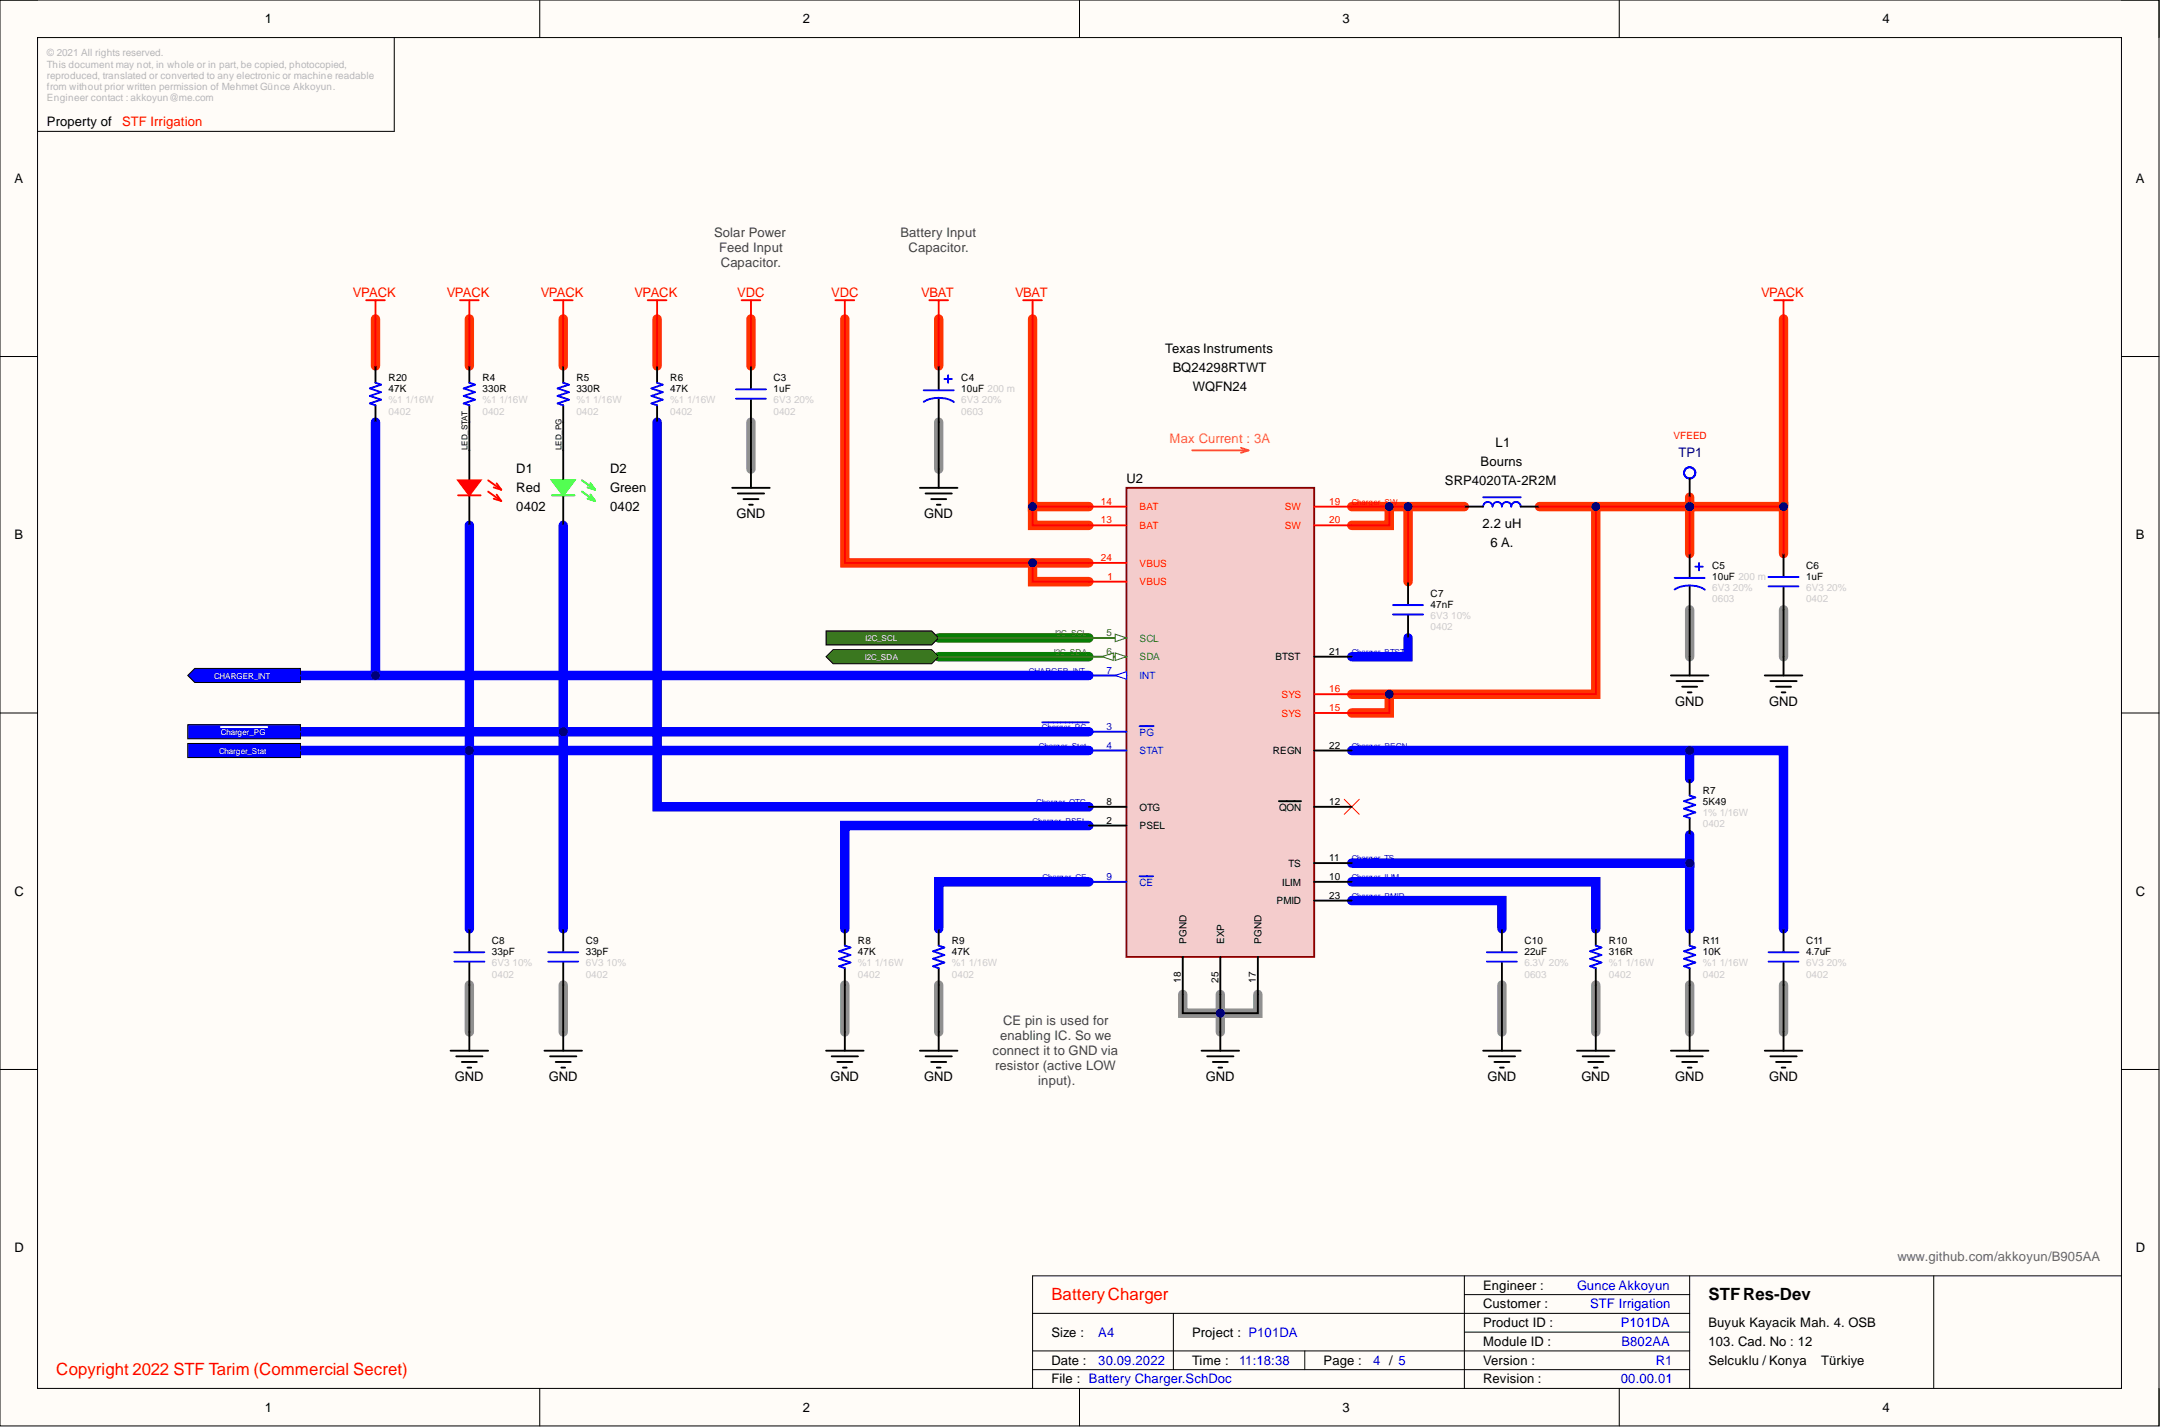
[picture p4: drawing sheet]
<svg xmlns="http://www.w3.org/2000/svg" width="292mm" height="193mm" viewBox="0 0 292 193" stroke-linecap="round" stroke-linejoin="round" font-family="sans-serif">
<defs><g id="words">
<g font-size="2.3" fill="#f00">
<text x="142.1" y="175.7">BatteryCharger</text>
<text x="7.6" y="185.8">Copyright 2022 STF Tarim (Commercial Secret)</text>
</g>
<text font-size="2.3" x="230.9" y="175.7">STFRes-Dev</text>
<g font-size="1.8">
<text x="35.8" y="3.1">1</text>
<text x="108.5" y="3.1">2</text>
<text x="181.4" y="3.1">3</text>
<text x="254.4" y="3.1">4</text>
<text x="6.3" y="17.1">Property of</text>
<text x="1.9" y="24.7">A</text>
<text x="288.7" y="24.7">A</text>
<text x="157.5" y="47.8">Texas Instruments</text>
<text x="158.5" y="50.3">BQ24298RTWT</text>
<text x="161.2" y="52.8">WQFN24</text>
<text x="69.8" y="64">D1</text>
<text x="82.5" y="64">D2</text>
<text x="152.3" y="65.2">U2</text>
<text x="195.3" y="65.5">SRP4020TA-2R2M</text>
<text x="200.1" y="63">Bourns</text>
<text x="202.2" y="60.4">L1</text>
<text x="69.8" y="69.1">0402</text>
<text x="69.8" y="66.5">Red</text>
<text x="82.5" y="69.1">0402</text>
<text x="82.5" y="66.5">Green</text>
<text x="99.6" y="70.1">GND</text>
<text x="124.9" y="70.1">GND</text>
<text x="200.4" y="71.3">2.2 uH</text>
<text x="1.9" y="72.9">B</text>
<text x="201.5" y="73.9">6 A.</text>
<text x="288.7" y="72.9">B</text>
<text x="226.4" y="95.4">GND</text>
<text x="239.1" y="95.4">GND</text>
<text x="1.9" y="121">C</text>
<text x="288.7" y="121">C</text>
<text x="61.5" y="146.1">GND</text>
<text x="74.2" y="146.1">GND</text>
<text x="112.2" y="146.1">GND</text>
<text x="124.9" y="146.1">GND</text>
<text x="163" y="146.1">GND</text>
<text x="201.1" y="146.1">GND</text>
<text x="213.8" y="146.1">GND</text>
<text x="226.4" y="146.1">GND</text>
<text x="239.1" y="146.1">GND</text>
<text x="1.9" y="169.2">D</text>
<text x="288.7" y="169.2">D</text>
<text x="200.5" y="174.3">Engineer :</text>
<text x="200.5" y="176.8">Customer :</text>
<text x="200.5" y="179.3">Product ID :</text>
<text x="230.9" y="179.3">Buyuk Kayacik Mah. 4. OSB</text>
<text x="142.1" y="184.4">Date :</text>
<text x="142.1" y="180.6">Size :</text>
<text x="161.1" y="184.4">Time :</text>
<text x="161.1" y="180.6">Project : P101DA</text>
<text x="178.9" y="184.4">Page :</text>
<text x="200.5" y="181.9">Module ID :</text>
<text x="200.5" y="184.4">Version :</text>
<text x="230.9" y="181.9">103. Cad. No : 12</text>
<text x="230.9" y="184.4">Selcuklu / Konya</text>
<text x="246.2" y="184.4">Türkiye</text>
<text x="35.8" y="190.7">1</text>
<text x="108.5" y="190.7">2</text>
<text x="142.1" y="186.9">File : Battery Charger.SchDoc</text>
<text x="181.4" y="190.7">3</text>
<text x="200.5" y="186.9">Revision :</text>
<text x="254.4" y="190.7">4</text>
</g>
<g font-size="1.8" fill="#f00">
<text x="16.5" y="17.1">STF Irrigation</text>
<text x="47.7" y="40.1">VPACK</text>
<text x="60.4" y="40.1">VPACK</text>
<text x="73.1" y="40.1">VPACK</text>
<text x="85.8" y="40.1">VPACK</text>
<text x="99.6" y="40.1">VDC</text>
<text x="112.3" y="40.1">VDC</text>
<text x="124.5" y="40.1">VBAT</text>
<text x="137.2" y="40.1">VBAT</text>
<text x="238" y="40.1">VPACK</text>
</g>
<g font-size="1.8" fill="#434343">
<text x="96.5" y="32">Solar Power</text>
<text x="97.2" y="34.1">Feed Input</text>
<text x="121.7" y="32">Battery Input</text>
<text x="122.8" y="34.1">Capacitor.</text>
<text x="97.4" y="36.1">Capacitor.</text>
<text x="134.2" y="142.6">connect it to GND via</text>
<text x="135.2" y="140.5">enabling IC. So we</text>
<text x="135.6" y="138.5">CE pin is used for</text>
<text x="134.5" y="144.6">resistor (active LOW</text>
<text x="140.3" y="146.6">input).</text>
</g>
<text font-size="1.8" fill="#f90" x="158.1" y="59.9">Max Current : 3A</text>
<text font-size="1.8" fill="#000080" x="226.9" y="61.7">TP1</text>
<text font-size="1.8" fill="#666" x="256.5" y="170.5">www.github.com/akkoyun/B905AA</text>
<g font-size="1.8" fill="#00f">
<text x="213.2" y="174.3">Gunce Akkoyun</text>
<text x="214.9" y="176.8">STF Irrigation</text>
<text x="219.1" y="179.3">P101DA</text>
<text x="148.5" y="184.4">30.09.2022</text>
<text x="148.5" y="180.6">A4</text>
<text x="167.5" y="184.4">11:18:38</text>
<text x="185.6" y="184.4">4 / 5</text>
<text x="219.2" y="181.9">B802AA</text>
<text x="223.8" y="184.4">R1</text>
<text x="219.1" y="186.9">00.00.01</text>
</g>
<g font-size="1.4" fill="#b7b7b7">
<text x="6.3" y="7.6">© 2021 All rights reserved.</text>
<text x="6.3" y="9.1">This document may not, in whole or in part, be copied, photocopied,</text>
<text x="6.3" y="10.7">reproduced, translated or converted to any electronic or machine readable</text>
<text x="6.3" y="12.2">from without prior written permission of Mehmet Günce Akkoyun.</text>
<text x="6.3" y="13.7">Engineer contact : akkoyun@me.com</text>
</g>
<g font-size="1.4">
<text x="52.5" y="53">47K</text>
<text x="52.5" y="51.5">R20</text>
<text x="65.2" y="53">330R</text>
<text x="65.2" y="51.5">R4</text>
<text x="77.9" y="53">330R</text>
<text x="77.9" y="51.5">R5</text>
<text x="90.6" y="53">47K</text>
<text x="90.6" y="51.5">R6</text>
<text x="104.6" y="53">1uF</text>
<text x="104.6" y="51.5">C3</text>
<text x="129.9" y="53">10uF 200 m</text>
<text x="129.9" y="51.5">C4</text>
<text x="231.4" y="76.8">C5</text>
<text x="244.1" y="76.8">C6</text>
<text x="193.4" y="82.2">47nF</text>
<text x="193.4" y="80.6">C7</text>
<text x="231.4" y="78.3">10uF 200 m</text>
<text x="244.1" y="78.3">1uF</text>
<text x="172.4" y="89.2">BTST</text>
<text x="179.7" y="88.5">21</text>
<text x="172.1" y="101.9">REGN</text>
<text x="179.7" y="101.2">22</text>
<text x="230.2" y="107.3">R7</text>
<text x="149.6" y="111.3">2</text>
<text x="149.6" y="108.8">8</text>
<text x="154" y="112.1">PSEL</text>
<text x="154" y="109.5">OTG</text>
<text x="172.9" y="109.5">QON</text>
<text x="179.7" y="108.8">12</text>
<text x="230.2" y="108.8">5K49</text>
<text x="173.3" y="119.7">ILIM</text>
<text x="174.2" y="117.1">TS</text>
<text x="179.7" y="116.4">11</text>
<text x="179.7" y="118.9">10</text>
<text x="172.6" y="122.2">PMID</text>
<text x="179.7" y="121.4">23</text>
<text x="66.5" y="129.1">33pF</text>
<text x="66.5" y="127.5">C8</text>
<text x="79.2" y="129.1">33pF</text>
<text x="79.2" y="127.5">C9</text>
<text x="116" y="129.1">47K</text>
<text x="116" y="127.5">R8</text>
<text x="128.7" y="129.1">47K</text>
<text x="128.7" y="127.5">R9</text>
<text x="206.1" y="129.1">22uF</text>
<text x="206.1" y="127.5">C10</text>
<text x="217.5" y="129.1">316R</text>
<text x="217.5" y="127.5">R10</text>
<text x="230.2" y="129.1">10K</text>
<text x="230.2" y="127.5">R11</text>
<text x="244.1" y="129.1">4.7uF</text>
<text x="244.1" y="127.5">C11</text>
</g>
<g font-size="1.4" fill="#ccc">
<text x="52.5" y="54.5">%1</text>
<text x="52.5" y="56">0402</text>
<text x="54.8" y="54.5">1/16W</text>
<text x="65.2" y="56">0402</text>
<text x="65.2" y="54.5">%1</text>
<text x="67.5" y="54.5">1/16W</text>
<text x="77.9" y="56">0402</text>
<text x="77.9" y="54.5">%1</text>
<text x="80.2" y="54.5">1/16W</text>
<text x="90.6" y="54.5">%1</text>
<text x="90.6" y="56">0402</text>
<text x="92.9" y="54.5">1/16W</text>
<text x="104.6" y="56">0402</text>
<text x="104.6" y="54.5">6V3</text>
<text x="107.3" y="54.5">20%</text>
<text x="129.9" y="56">0603</text>
<text x="129.9" y="54.5">6V3</text>
<text x="132.7" y="54.5">20%</text>
<text x="193.4" y="83.7">6V3</text>
<text x="196.2" y="83.7">10%</text>
<text x="231.4" y="81.4">0603</text>
<text x="231.4" y="79.9">6V3</text>
<text x="234.2" y="79.9">20%</text>
<text x="244.1" y="81.4">0402</text>
<text x="244.1" y="79.9">6V3</text>
<text x="246.9" y="79.9">20%</text>
<text x="193.4" y="85.2">0402</text>
<text x="230.2" y="111.8">0402</text>
<text x="230.2" y="110.3">1% 1/16W</text>
<text x="66.5" y="130.6">6V3</text>
<text x="69.3" y="130.6">10%</text>
<text x="79.2" y="130.6">6V3</text>
<text x="82" y="130.6">10%</text>
<text x="116" y="130.6">%1</text>
<text x="118.3" y="130.6">1/16W</text>
<text x="128.7" y="130.6">%1</text>
<text x="130.9" y="130.6">1/16W</text>
<text x="206.1" y="130.6">6.3V 20%</text>
<text x="217.5" y="130.6">%1</text>
<text x="219.8" y="130.6">1/16W</text>
<text x="230.2" y="130.6">%1</text>
<text x="232.4" y="130.6">1/16W</text>
<text x="244.1" y="130.6">6V3</text>
<text x="246.9" y="130.6">20%</text>
<text x="66.5" y="132.1">0402</text>
<text x="79.2" y="132.1">0402</text>
<text x="116" y="132.1">0402</text>
<text x="128.7" y="132.1">0402</text>
<text x="206.1" y="132.1">0603</text>
<text x="217.5" y="132.1">0402</text>
<text x="230.2" y="132.1">0402</text>
<text x="244.1" y="132.1">0402</text>
</g>
<g font-size="1.4" fill="#f00">
<text x="226.2" y="59.3">VFEED</text>
<text x="148.8" y="68.2">14</text>
<text x="148.8" y="70.7">13</text>
<text x="154" y="69">BAT</text>
<text x="154" y="71.5">BAT</text>
<text x="173.7" y="69">SW</text>
<text x="173.7" y="71.5">SW</text>
<text x="179.7" y="68.2">19</text>
<text x="179.7" y="70.7">20</text>
<text x="148.8" y="75.8">24</text>
<text x="154" y="76.6">VBUS</text>
<text x="149.7" y="78.3">1</text>
<text x="154" y="79.1">VBUS</text>
<text x="173.2" y="94.3">SYS</text>
<text x="179.7" y="93.6">16</text>
<text x="173.2" y="96.9">SYS</text>
<text x="179.7" y="96.1">15</text>
</g>
<g font-size="1.4" fill="#38761d">
<text x="149.6" y="86">5</text>
<text x="149.6" y="88.5">6</text>
<text x="154" y="86.7">SCL</text>
<text x="154" y="89.2">SDA</text>
</g>
<g font-size="1.4" fill="#00f">
<text x="149.6" y="91">7</text>
<text x="154" y="91.8">INT</text>
<text x="149.6" y="98.6">3</text>
<text x="149.6" y="101.2">4</text>
<text x="154" y="99.4">PG</text>
<text x="154" y="101.9">STAT</text>
<text x="149.6" y="118.9">9</text>
<text x="154" y="119.7">CE</text>
</g>
<g font-size="1.3">
<text x="160.4" y="127.5" transform="rotate(-90 160.4 127.5)">PGND</text>
<text x="165.5" y="127.5" transform="rotate(-90 165.5 127.5)">EXP</text>
<text x="170.5" y="127.5" transform="rotate(-90 170.5 127.5)">PGND</text>
<text x="159.6" y="132.8" transform="rotate(-90 159.6 132.8)">18</text>
<text x="164.7" y="132.8" transform="rotate(-90 164.7 132.8)">25</text>
<text x="169.8" y="132.8" transform="rotate(-90 169.8 132.8)">17</text>
</g>
<g font-size="1.1">
<text x="63.2" y="60.9" transform="rotate(-90 63.2 60.9)">LED_STAT</text>
<text x="75.9" y="60.9" transform="rotate(-90 75.9 60.9)">LED_PG</text>
</g>
<text font-size="1.1" fill="#f00" x="182.7" y="68.2">Charger_SW</text>
<g font-size="1.1" fill="#fff">
<text x="116.9" y="89.2">I2C_SDA</text>
<text x="117" y="86.6">I2C_SCL</text>
<text x="28.9" y="91.7">CHARGER_INT</text>
<text x="29.6" y="101.8">Charger_Stat</text>
<text x="29.9" y="99.3">Charger_PG</text>
</g>
<g font-size="1.1" fill="#38761d">
<text x="142.4" y="88.5">I2C_SDA</text>
<text x="142.6" y="86">I2C_SCL</text>
</g>
<g font-size="1.1" fill="#00f">
<text x="182.7" y="88.5">Charger_BTST</text>
<text x="139.1" y="91">CHARGER_INT</text>
<text x="140.4" y="101.2">Charger_Stat</text>
<text x="140.8" y="98.6">Charger_PG</text>
<text x="182.7" y="101.2">Charger_REGN</text>
<text x="139.6" y="111.3">Charger_PSEL</text>
<text x="140.1" y="108.8">Charger_OTG</text>
<text x="140.9" y="118.9">Charger_CE</text>
<text x="182.7" y="116.4">Charger_TS</text>
<text x="182.7" y="118.9">Charger_ILIM</text>
<text x="182.7" y="121.4">Charger_PMID</text>
</g>
</g></defs>
<path d="M0 0h291.8v192.7h-291.8z" fill-rule="evenodd" fill="#fffcf8"/>
<path d="M0 0h291.8v192.7h-291.8z" fill="none" stroke="#000" stroke-width=".14"/>
<path d="M5.1 5.1h281.7v182.5h-281.7z" fill-rule="evenodd" fill="#fffcf8"/>
<g fill="none" stroke="#000" stroke-width=".14">
<path d="M0 0h5.1M5.1 5.1h281.7v182.5h-281.7zM53.3 5.1v12.7h-48.2M73 0v5.1M145.9 0v5.1M218.9 0v5.1M286.8 0h5v5.1M0 48.2h5.1M286.8 48.2h5M0 96.3h5.1M286.8 96.3h5M0 144.5h5.1"/>
<path d="M286.8 144.5h5M139.6 177.5h88.8M158.6 177.5v7.6M197.9 174.9h30.5M197.9 172.4v15.2M228.4 172.4v15.2M261.4 172.4v15.2M286.8 172.4h-147.2v15.2M73 187.6v5.1M139.6 182.6h88.8M139.6 185.1h88.8M145.9 187.6v5.1"/>
<path d="M176.4 182.6v2.5M197.9 180h30.5M218.9 187.6v5.1M291.8 187.6v5.1"/>
</g>
<g fill="none" stroke="#f30" stroke-width="1.3">
<path d="M50.8 43.1v6.3M63.4 43.1v6.3M76.1 43.1v6.3M88.8 43.1v6.3M101.5 43.1v6.3M114.2 43.1v33h33M126.9 43.1v6.3M139.6 43.1v25.4h7.6M241.1 43.1v25.4M139.6 68.5v2.5h7.6M139.6 76.1v2.5h7.6M182.7 68.5h15.2"/>
<path d="M187.8 68.5v2.5h-5.1M190.3 68.5v10.1M208.1 68.5h33v6.3M215.7 68.5v25.3h-33M228.4 67.2v7.6M187.8 93.8v2.5h-5.1"/>
</g>
<g fill="none" stroke="#909090" stroke-width="1.3">
<path d="M101.5 57.1v6.3M126.9 57.1v6.3M228.4 82.4v6.3M241.1 82.4v6.3M63.4 133.1v6.3M76.1 133.1v6.3M114.2 133.1v6.3M126.9 133.1v6.3M159.9 134.4v2.5h10.1v-2.5M164.9 134.4v5M203 133.1v6.3M215.7 133.1v6.3"/>
<path d="M228.4 133.1v6.3M241.1 133.1v6.3"/>
</g>
<g fill="none" stroke="#00f" stroke-width="1.3">
<path d="M50.8 57.1v34.2M88.8 57.1v51.9h58.4M63.4 71v30.4h83.8M76.1 71v27.9h71.1M40.6 91.3h106.6M40.6 98.9h35.5v26.6M190.3 86.2v2.5h-7.6M40.6 101.4h22.8v24.1M147.2 119.2h-20.3v6.3M147.2 111.6h-33v13.9M182.7 119.2h33v6.3M182.7 101.4h58.4v24.1"/>
<path d="M228.4 112.8v3.8h-45.7M228.4 101.4v3.8M228.4 116.6v8.9M182.7 121.7h20.3v3.8"/>
</g>
<path d="M126.9 88.7h20.3M126.9 86.2h20.3" fill="none" stroke="#008000" stroke-width="1.3"/>
<g fill="none" stroke="#f00" stroke-width=".25">
<path d="M62.2 40.6h2.5M63.4 40.6v2.5M74.9 40.6h2.5M76.1 40.6v2.5M87.5 40.6h2.6M88.8 40.6v2.5M100.2 40.6h2.6M101.5 40.6v2.5M112.9 40.6h2.6M114.2 40.6v2.5M125.6 40.6h2.6M126.9 40.6v2.5"/>
<path d="M138.3 40.6h2.5M139.6 40.6v2.5M239.8 40.6h2.5M241.1 40.6v2.5M61.9 66.9h3.1"/>
</g>
<g fill="none" stroke="#000" stroke-width=".25">
<path d="M63.4 49.4v2.3M63.4 54.8v2.3M76.1 49.4v2.3M76.1 54.8v2.3M88.8 49.4v2.3M88.8 54.8v2.3M101.5 49.4v3.1M101.5 54v3.1M126.9 49.4v3.2M126.9 53.9v3.2M63.4 60.9v4M63.4 66.9v4.1"/>
<path d="M99 65.9h5M99.7 66.7h3.6M100.5 67.4h2M101.3 68.2h.5M101.5 63.4v2.5M124.3 65.9h5.1M125.1 66.7h3.6M125.9 67.4h2M126.6 68.2h.5M126.9 63.4v2.5M190.3 78.6v3M228.4 64.7v2.5"/>
<path d="M228.4 74.8v3.2M228.4 79.2v3.2M241.1 74.8v3M241.1 79.4v3M190.3 83.2v3M225.9 91.3h5M226.6 92h3.6M227.4 92.8h2M228.1 93.6h.5M228.4 88.7v2.6M238.5 91.3h5.1M239.3 92h3.6"/>
<path d="M240.1 92.8h2M240.8 93.6h.5M241.1 88.7v2.6M63.4 125.5v3M63.4 130.1v3M63.4 139.4v2.6M76.1 125.5v3M76.1 130.1v3M76.1 139.4v2.6M114.2 125.5v2.3M114.2 130.8v2.3M114.2 139.4v2.6"/>
<path d="M126.9 125.5v2.3M126.9 130.8v2.3M126.9 139.4v2.6M164.9 139.4v2.6M203 139.4v2.6M215.7 125.5v2.3M215.7 130.8v2.3M215.7 139.4v2.6M228.4 125.5v2.3M228.4 130.8v2.3M228.4 139.4v2.6M241.1 125.5v3"/>
<path d="M241.1 130.1v3M241.1 139.4v2.6M60.9 142h5.1M61.7 142.7h3.5M62.4 143.5h2.1M63.2 144.3h.5M73.6 142h5.1M74.4 142.7h3.5M75.1 143.5h2M75.9 144.3h.5M111.7 142h5M112.4 142.7h3.6"/>
<path d="M113.2 143.5h2M113.9 144.3h.5M124.3 142h5.1M125.1 142.7h3.6M125.9 143.5h2M126.6 144.3h.5M162.4 142h5.1M163.2 142.7h3.5M163.9 143.5h2.1M164.7 144.3h.5M200.5 142h5.1M201.2 142.7h3.6"/>
<path d="M202 143.5h2M202.8 144.3h.5M213.2 142h5M213.9 142.7h3.6M214.7 143.5h2M215.4 144.3h.6M225.9 142h5M226.6 142.7h3.6M227.4 143.5h2M228.1 144.3h.5M238.5 142h5.1M239.3 142.7h3.6"/>
<path d="M240.1 143.5h2M240.8 144.3h.5"/>
</g>
<g fill="none" stroke="#00f" stroke-width=".25">
<path d="M63.4 51.7l.8 .3-1.5 .5 1.5 .5-1.5 .5 1.5 .5-1.5 .5 .7 .3M76.1 51.7l.8 .3-1.5 .5 1.5 .5-1.5 .5 1.5 .5-1.5 .5 .7 .3M88.8 51.7l.8 .3-1.5 .5 1.5 .5-1.5 .5 1.5 .5-1.5 .5 .7 .3M99.5 52.6h4M99.5 53.9h4M124.9 54.3a4 4 0 0 1 4 0M124.9 52.7h4M127.6 51.2h1.1M128.2 50.7v1M226.4 79.7a4 4 0 0 1 4 0M226.4 78.1h4M229.2 76.6h1"/>
<path d="M229.7 76.1v1M239 78h4.1M239 79.2h4.1M140.9 97.6h6.3M188.3 81.8h4.1M188.3 83h4.1M61.4 128.7h4.1M61.4 129.9h4.1M74.1 128.7h4.1M74.1 129.9h4.1M114.2 127.8l.8 .2-1.6 .5 1.6 .6-1.6 .5 1.6 .5-1.6 .5 .8 .2M126.9 127.8l.7 .2-1.5 .5 1.5 .6-1.5 .5 1.5 .5-1.5 .5 .8 .2"/>
<path d="M215.7 127.8l.8 .2-1.6 .5 1.6 .6-1.6 .5 1.6 .5-1.6 .5 .8 .2M228.4 127.8l.8 .2-1.6 .5 1.6 .6-1.6 .5 1.6 .5-1.6 .5 .8 .2M239 128.7h4.1M239 129.9h4.1"/>
<circle cx="228.4" cy="63.9" r=".76"/>
</g>
<path d="M181.7 108l2 2M183.7 108l-2 2" fill="none" stroke="#f00" stroke-width=".14"/>
<path d="M61.9 64.9h3.1l-1.6 2z" fill="#f00"/>
<path d="M61.9 64.9h3.1l-1.6 2zM66 64.9l1.8 1.3M66 66.4l1.8 1.3M66.7 65.9l1.1 .3M66.7 67.4l1.1 .3M67.1 65.3l.7 .9M67.1 66.8l.7 .9" fill="none" stroke="#f00" stroke-width=".25"/>
<path d="M76.1 60.9v4M76.1 66.9v4.1" fill="none" stroke="#000" stroke-width=".25"/>
<path d="M74.6 66.9h3.1" fill="none" stroke="#0f0" stroke-width=".25"/>
<path d="M74.6 64.9h3.1l-1.6 2z" fill="#0f0"/>
<path d="M74.6 64.9h3.1l-1.6 2zM78.7 64.9l1.7 1.3M78.7 66.4l1.7 1.3M79.4 65.9l1 .3M79.4 67.4l1 .3M79.8 65.3l.6 .9M79.8 66.8l.6 .9" fill="none" stroke="#0f0" stroke-width=".25"/>
<path d="M200.5 68.5a.63 .63 0 0 1 .6-.7 .63 .63 0 0 1 .6 .7 .63 .63 0 0 1 .7-.7 .63 .63 0 0 1 .6 .7 .63 .63 0 0 1 .6-.7 .63 .63 0 0 1 .7 .7 .63 .63 0 0 1 .6-.7 .63 .63 0 0 1 .7 .7M200.5 67.2h5.1M228.4 107.5l.8 .3-1.6 .5 1.6 .5-1.6 .5 1.6 .5-1.6 .5 .8 .2M201 128.7h4M201 129.9h4" fill="none" stroke="#00f" stroke-width=".25"/>
<path d="M197.9 68.5h2.6M205.6 68.5h2.5M228.4 105.2v2.3M228.4 110.5v2.3M203 125.5v3M203 130.1v3" fill="none" stroke="#000" stroke-width=".25"/>
<path d="M111.7 85.3h14.2l1 .9-1 1h-14.2z" fill-rule="evenodd" fill="#38761d"/>
<path d="M111.7 85.3h14.2l1 .9-1 1h-14.2z" fill="none" stroke="#000" stroke-width=".14"/>
<path d="M111.7 88.7l.9-.9h13.3l1 .9-1 1h-13.3z" fill-rule="evenodd" fill="#38761d"/>
<path d="M111.7 88.7l.9-.9h13.3l1 .9-1 1h-13.3z" fill="none" stroke="#000" stroke-width=".14"/>
<path d="M25.4 97.9h15.2v1.9h-15.2z" fill-rule="evenodd" fill="#00f"/>
<path d="M25.4 97.9h15.2v1.9h-15.2z" fill="none" stroke="#000" stroke-width=".14"/>
<path d="M29.8 98.3h6.3" fill="none" stroke="#fff" stroke-width=".25"/>
<path d="M25.4 100.5h15.2v1.9h-15.2z" fill-rule="evenodd" fill="#00f"/>
<path d="M25.4 100.5h15.2v1.9h-15.2z" fill="none" stroke="#000" stroke-width=".14"/>
<path d="M25.4 91.3l.9-1h14.3v1.9h-14.3z" fill-rule="evenodd" fill="#00f"/>
<path d="M25.4 91.3l.9-1h14.3v1.9h-14.3z" fill="none" stroke="#000" stroke-width=".14"/>
<path d="M139.6 43.1v25.4h7.6" fill="none" stroke="#f00" stroke-width=".25"/>
<circle cx="139.6" cy="68.5" r=".51" fill="#000080"/>
<circle cx="139.6" cy="68.5" r=".51" fill="none" stroke="#000080" stroke-width=".14"/>
<path d="M139.6 68.5v2.5h7.6" fill="none" stroke="#f00" stroke-width=".25"/>
<circle cx="139.6" cy="68.5" r=".51" fill="#000080"/>
<circle cx="139.6" cy="68.5" r=".51" fill="none" stroke="#000080" stroke-width=".14"/>
<path d="M114.2 43.1v33h33" fill="none" stroke="#f00" stroke-width=".25"/>
<circle cx="139.6" cy="76.1" r=".51" fill="#000080"/>
<circle cx="139.6" cy="76.1" r=".51" fill="none" stroke="#000080" stroke-width=".14"/>
<path d="M139.6 76.1v2.5h7.6" fill="none" stroke="#f00" stroke-width=".25"/>
<circle cx="139.6" cy="76.1" r=".51" fill="#000080"/>
<circle cx="139.6" cy="76.1" r=".51" fill="none" stroke="#000080" stroke-width=".14"/>
<path d="M159.9 134.4v2.5h5" fill="none" stroke="#000" stroke-width=".25"/>
<circle cx="164.9" cy="136.9" r=".51" fill="#000080"/>
<circle cx="164.9" cy="136.9" r=".51" fill="none" stroke="#000080" stroke-width=".14"/>
<path d="M170 134.4v2.5h-5.1" fill="none" stroke="#000" stroke-width=".25"/>
<circle cx="164.9" cy="136.9" r=".51" fill="#000080"/>
<circle cx="164.9" cy="136.9" r=".51" fill="none" stroke="#000080" stroke-width=".14"/>
<path d="M147.2 119.2h-20.3v6.3M182.7 119.2h33v6.3" fill="none" stroke="#00f" stroke-width=".25"/>
<path d="M63.4 57.1v3.8M76.1 57.1v3.8M114.2 133.1v6.3M126.9 133.1v6.3M215.7 133.1v6.3M228.4 133.1v6.3" fill="none" stroke="#000" stroke-width=".25"/>
<path d="M63.4 43.1v6.3M76.1 43.1v6.3M88.8 43.1v6.3M187.8 68.5v2.5h-5.1" fill="none" stroke="#f00" stroke-width=".25"/>
<circle cx="187.8" cy="68.5" r=".51" fill="#000080"/>
<circle cx="187.8" cy="68.5" r=".51" fill="none" stroke="#000080" stroke-width=".14"/>
<path d="M187.8 93.8v2.5h-5.1" fill="none" stroke="#f00" stroke-width=".25"/>
<circle cx="187.8" cy="93.8" r=".51" fill="#000080"/>
<circle cx="187.8" cy="93.8" r=".51" fill="none" stroke="#000080" stroke-width=".14"/>
<path d="M203 133.1v6.3M241.1 133.1v6.3" fill="none" stroke="#000" stroke-width=".25"/>
<path d="M182.7 121.7h20.3v3.8" fill="none" stroke="#00f" stroke-width=".25"/>
<path d="M228.4 68.5h12.7v6.3" fill="none" stroke="#f00" stroke-width=".25"/>
<circle cx="241.1" cy="68.5" r=".51" fill="#000080"/>
<circle cx="241.1" cy="68.5" r=".51" fill="none" stroke="#000080" stroke-width=".14"/>
<circle cx="228.4" cy="68.5" r=".51" fill="#000080"/>
<circle cx="228.4" cy="68.5" r=".51" fill="none" stroke="#000080" stroke-width=".14"/>
<path d="M228.4 82.4v6.3M241.1 82.4v6.3" fill="none" stroke="#000" stroke-width=".25"/>
<path d="M63.4 71v30.4h83.8" fill="none" stroke="#00f" stroke-width=".25"/>
<circle cx="63.4" cy="101.4" r=".51" fill="#000080"/>
<circle cx="63.4" cy="101.4" r=".51" fill="none" stroke="#000080" stroke-width=".14"/>
<path d="M76.1 71v27.9h71.1" fill="none" stroke="#00f" stroke-width=".25"/>
<circle cx="76.1" cy="98.9" r=".51" fill="#000080"/>
<circle cx="76.1" cy="98.9" r=".51" fill="none" stroke="#000080" stroke-width=".14"/>
<path d="M101.5 43.1v6.3M126.9 43.1v6.3" fill="none" stroke="#f00" stroke-width=".25"/>
<path d="M101.5 57.1v6.3M126.9 57.1v6.3M164.9 134.4v5" fill="none" stroke="#000" stroke-width=".25"/>
<circle cx="164.9" cy="136.9" r=".51" fill="#000080"/>
<circle cx="164.9" cy="136.9" r=".51" fill="none" stroke="#000080" stroke-width=".14"/>
<path d="M228.4 112.8v3.8h-45.7" fill="none" stroke="#00f" stroke-width=".25"/>
<circle cx="228.4" cy="116.6" r=".51" fill="#000080"/>
<circle cx="228.4" cy="116.6" r=".51" fill="none" stroke="#000080" stroke-width=".14"/>
<path d="M182.7 101.4h58.4v24.1" fill="none" stroke="#00f" stroke-width=".25"/>
<circle cx="228.4" cy="101.4" r=".51" fill="#000080"/>
<circle cx="228.4" cy="101.4" r=".51" fill="none" stroke="#000080" stroke-width=".14"/>
<path d="M228.4 116.6v8.9" fill="none" stroke="#00f" stroke-width=".25"/>
<circle cx="228.4" cy="116.6" r=".51" fill="#000080"/>
<circle cx="228.4" cy="116.6" r=".51" fill="none" stroke="#000080" stroke-width=".14"/>
<path d="M228.4 101.4v3.8" fill="none" stroke="#00f" stroke-width=".25"/>
<circle cx="228.4" cy="101.4" r=".51" fill="#000080"/>
<circle cx="228.4" cy="101.4" r=".51" fill="none" stroke="#000080" stroke-width=".14"/>
<path d="M228.4 68.5v6.3" fill="none" stroke="#f00" stroke-width=".25"/>
<circle cx="228.4" cy="68.5" r=".51" fill="#000080"/>
<circle cx="228.4" cy="68.5" r=".51" fill="none" stroke="#000080" stroke-width=".14"/>
<path d="M208.1 68.5h20.3" fill="none" stroke="#f00" stroke-width=".25"/>
<circle cx="228.4" cy="68.5" r=".51" fill="#000080"/>
<circle cx="228.4" cy="68.5" r=".51" fill="none" stroke="#000080" stroke-width=".14"/>
<circle cx="215.7" cy="68.5" r=".51" fill="#000080"/>
<circle cx="215.7" cy="68.5" r=".51" fill="none" stroke="#000080" stroke-width=".14"/>
<path d="M241.1 43.1v25.4" fill="none" stroke="#f00" stroke-width=".25"/>
<circle cx="241.1" cy="68.5" r=".51" fill="#000080"/>
<circle cx="241.1" cy="68.5" r=".51" fill="none" stroke="#000080" stroke-width=".14"/>
<path d="M88.8 57.1v51.9h58.4M147.2 111.6h-33v13.9" fill="none" stroke="#00f" stroke-width=".25"/>
<path d="M215.7 68.5v25.3h-33" fill="none" stroke="#f00" stroke-width=".25"/>
<circle cx="215.7" cy="68.5" r=".51" fill="#000080"/>
<circle cx="215.7" cy="68.5" r=".51" fill="none" stroke="#000080" stroke-width=".14"/>
<circle cx="187.8" cy="93.8" r=".51" fill="#000080"/>
<circle cx="187.8" cy="93.8" r=".51" fill="none" stroke="#000080" stroke-width=".14"/>
<path d="M190.3 86.2v2.5h-7.6" fill="none" stroke="#00f" stroke-width=".25"/>
<path d="M228.4 67.2v1.3" fill="none" stroke="#f00" stroke-width=".25"/>
<circle cx="228.4" cy="68.5" r=".51" fill="#000080"/>
<circle cx="228.4" cy="68.5" r=".51" fill="none" stroke="#000080" stroke-width=".14"/>
<path d="M126.9 88.7h20.3M126.9 86.2h20.3" fill="none" stroke="#38761d" stroke-width=".25"/>
<path d="M63.4 133.1v6.3M76.1 133.1v6.3" fill="none" stroke="#000" stroke-width=".25"/>
<path d="M76.1 98.9v26.6" fill="none" stroke="#00f" stroke-width=".25"/>
<circle cx="76.1" cy="98.9" r=".51" fill="#000080"/>
<circle cx="76.1" cy="98.9" r=".51" fill="none" stroke="#000080" stroke-width=".14"/>
<path d="M63.4 101.4v24.1" fill="none" stroke="#00f" stroke-width=".25"/>
<circle cx="63.4" cy="101.4" r=".51" fill="#000080"/>
<circle cx="63.4" cy="101.4" r=".51" fill="none" stroke="#000080" stroke-width=".14"/>
<path d="M182.7 68.5h15.2" fill="none" stroke="#f00" stroke-width=".25"/>
<circle cx="190.3" cy="68.5" r=".51" fill="#000080"/>
<circle cx="190.3" cy="68.5" r=".51" fill="none" stroke="#000080" stroke-width=".14"/>
<circle cx="187.8" cy="68.5" r=".51" fill="#000080"/>
<circle cx="187.8" cy="68.5" r=".51" fill="none" stroke="#000080" stroke-width=".14"/>
<path d="M190.3 68.5v10.1" fill="none" stroke="#f00" stroke-width=".25"/>
<circle cx="190.3" cy="68.5" r=".51" fill="#000080"/>
<circle cx="190.3" cy="68.5" r=".51" fill="none" stroke="#000080" stroke-width=".14"/>
<path d="M40.6 101.4h22.8" fill="none" stroke="#00f" stroke-width=".25"/>
<circle cx="63.4" cy="101.4" r=".51" fill="#000080"/>
<circle cx="63.4" cy="101.4" r=".51" fill="none" stroke="#000080" stroke-width=".14"/>
<path d="M40.6 98.9h35.5" fill="none" stroke="#00f" stroke-width=".25"/>
<circle cx="76.1" cy="98.9" r=".51" fill="#000080"/>
<circle cx="76.1" cy="98.9" r=".51" fill="none" stroke="#000080" stroke-width=".14"/>
<path d="M40.6 91.3h106.6" fill="none" stroke="#00f" stroke-width=".25"/>
<circle cx="50.8" cy="91.3" r=".51" fill="#000080"/>
<circle cx="50.8" cy="91.3" r=".51" fill="none" stroke="#000080" stroke-width=".14"/>
<path d="M49.5 40.6h2.5M50.8 40.6v8.8" fill="none" stroke="#f00" stroke-width=".25"/>
<path d="M50.8 49.4v2.3M50.8 54.8v2.3" fill="none" stroke="#000" stroke-width=".25"/>
<path d="M50.8 51.7l.7 .3-1.5 .5 1.5 .5-1.5 .5 1.5 .5-1.5 .5 .8 .3M50.8 57.1v34.2" fill="none" stroke="#00f" stroke-width=".25"/>
<circle cx="50.8" cy="91.3" r=".51" fill="#000080"/>
<circle cx="50.8" cy="91.3" r=".51" fill="none" stroke="#000080" stroke-width=".14"/>
<path d="M152.3 65.9h25.3v63.4h-25.3z" fill-rule="evenodd" fill="#f4cccc"/>
<path d="M152.3 65.9h25.3v63.4h-25.3z" fill="none" stroke="#800000" stroke-width=".25"/>
<path d="M147.2 78.6h5.1" fill="none" stroke="#f00" stroke-width=".25"/>
<path d="M147.2 111.6h5.1" fill="none" stroke="#000" stroke-width=".25"/>
<path d="M147.2 98.9h5.1M154 98.1h1.9M147.2 101.4h5.1" fill="none" stroke="#00f" stroke-width=".25"/>
<path d="M147.2 86.2h5.1" fill="none" stroke="#38761d" stroke-width=".25"/>
<path d="M150.7 85.7l1.6 .5-1.6 .5z" fill="#f8fcff"/>
<path d="M150.7 85.7l1.6 .5-1.6 .5z" fill="none" stroke="#38761d" stroke-width=".14"/>
<path d="M147.2 88.7h5.1" fill="none" stroke="#38761d" stroke-width=".25"/>
<path d="M150.7 88.2l1.6 .5-1.6 .5z" fill="#f8fcff"/>
<path d="M150.7 88.2l1.6 .5-1.6 .5z" fill="none" stroke="#38761d" stroke-width=".14"/>
<path d="M149 88.7l1.5-.5v1z" fill="#f8fcff"/>
<path d="M149 88.7l1.5-.5v1z" fill="none" stroke="#38761d" stroke-width=".14"/>
<path d="M147.2 91.3h5.1" fill="none" stroke="#00f" stroke-width=".25"/>
<path d="M150.7 91.3l1.6-.5v1z" fill="#f8fcff"/>
<path d="M150.7 91.3l1.6-.5v1z" fill="none" stroke="#00f" stroke-width=".14"/>
<path d="M147.2 68.5h5.1M147.2 71h5.1M147.2 76.1h5.1M177.6 68.5h5.1M177.6 71h5.1M177.6 96.3h5.1M177.6 93.8h5.1" fill="none" stroke="#f00" stroke-width=".25"/>
<path d="M177.6 88.7h5.1M147.2 109h5.1M172.9 108.3h3M177.6 109h5.1M177.6 116.6h5.1M177.6 119.2h5.1M177.6 101.4h5.1M159.9 129.3v5.1M164.9 129.3v5.1M170 129.3v5.1M177.6 121.7h5.1" fill="none" stroke="#000" stroke-width=".25"/>
<path d="M147.2 119.2h5.1M154 118.4h1.9" fill="none" stroke="#00f" stroke-width=".25"/>
<path d="M161.1 60.9h7.7M167.7 60.5l1.1 .4M168.8 60.9l-1.1 .3" fill="none" stroke="#f90" stroke-width=".25"/>
<use href="#words"/>
</svg>
